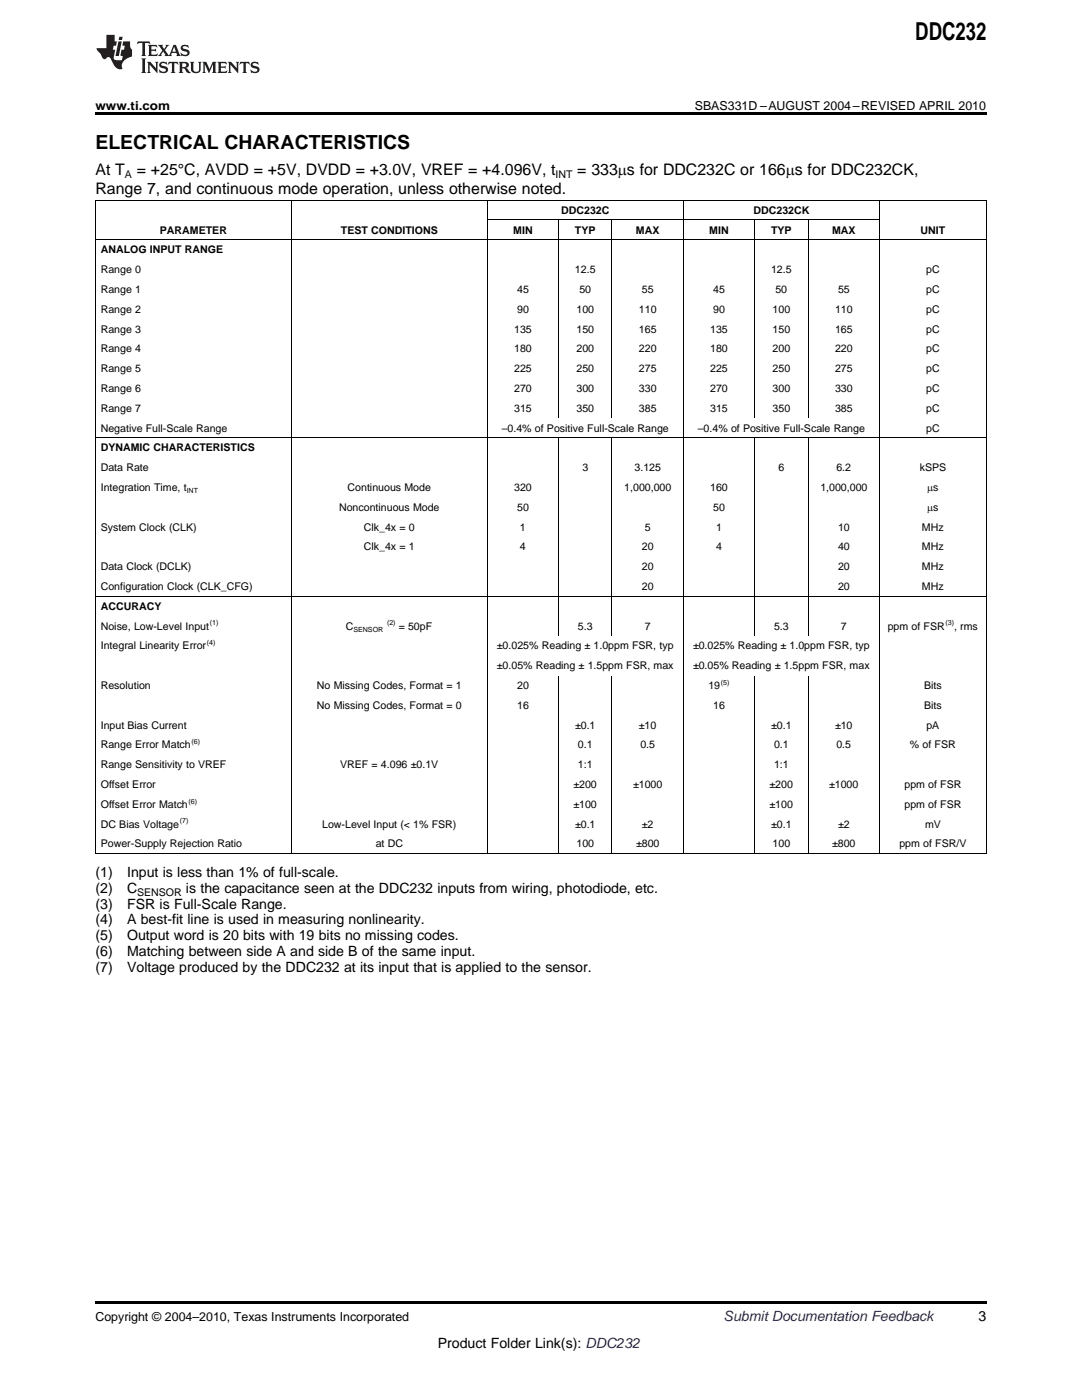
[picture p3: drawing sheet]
<svg xmlns="http://www.w3.org/2000/svg" width="216mm" height="279mm" viewBox="0 0 216 279" stroke-linecap="round" stroke-linejoin="round" font-family="sans-serif">
<defs><g id="words">
<text font-size="4.9" x="182.6" y="7.9">DDC232</text>
<text font-size="3.9" x="19" y="29.7">ELECTRICAL CHARACTERISTICS</text>
<g font-size="3.2">
<text x="19" y="34.9">At T</text>
<text x="27.3" y="34.9">= +25°C, AVDD = +5V, DVDD = +3.0V, VREF = +4.096V, t</text>
<text x="115.2" y="34.9">= 333ms for DDC232C or 166ms for DDC232CK,</text>
<text x="19" y="38.7">Range 7, and continuous mode operation, unless otherwise noted.</text>
</g>
<g font-size="2.8">
<text x="19" y="175">(1)</text>
<text x="19" y="178.2">(2)</text>
<text x="25.4" y="175">Input is less than 1% of full-scale.</text>
<text x="25.4" y="178.2">C</text>
<text x="37.1" y="178.2">is the capacitance seen at the DDC232 inputs from wiring, photodiode, etc.</text>
<text x="19" y="181.3">(3)</text>
<text x="19" y="184.5">(4)</text>
<text x="25.4" y="181.3">FSR is Full-Scale Range.</text>
<text x="25.4" y="184.5">A best-fit line is used in measuring nonlinearity.</text>
<text x="19" y="187.7">(5)</text>
<text x="19" y="190.9">(6)</text>
<text x="25.4" y="187.7">Output word is 20 bits with 19 bits no missing codes.</text>
<text x="25.4" y="190.9">Matching between side A and side B of the same input.</text>
<text x="19" y="194">(7)</text>
<text x="25.4" y="194">Voltage produced by the DDC232 at its input that is applied to the sensor.</text>
<text x="195.3" y="263.6">3</text>
<text x="87.3" y="269">Product Folder Link(s): DDC232</text>
</g>
<text font-size="2.8" fill="#0000c8" x="144.4" y="263.6">Submit Documentation Feedback</text>
<g font-size="2.5">
<text x="19" y="21.9">www.ti.com</text>
<text x="138.6" y="21.9">SBAS331D –AUGUST 2004–REVISED APRIL 2010</text>
<text x="19" y="263.6">Copyright © 2004–2010, Texas Instruments Incorporated</text>
</g>
<g font-size="2.1">
<text x="24.9" y="35.5">A</text>
<text x="110.8" y="35.5">INT</text>
<text x="31.9" y="46.6">PARAMETER</text>
<text x="68" y="46.6">TEST CONDITIONS</text>
<text x="102.4" y="46.6">MIN</text>
<text x="112" y="42.7">DDC232C</text>
<text x="114.7" y="46.6">TYP</text>
<text x="126.9" y="46.6">MAX</text>
<text x="141.5" y="46.6">MIN</text>
<text x="150.4" y="42.7">DDC232CK</text>
<text x="153.8" y="46.6">TYP</text>
<text x="166" y="46.6">MAX</text>
<text x="183.7" y="46.6">UNIT</text>
<text x="20.1" y="50.6">ANALOG INPUT RANGE</text>
<text x="20.1" y="54.5">Range 0</text>
<text x="20.1" y="58.5">Range 1</text>
<text x="103.2" y="58.5">45</text>
<text x="114.7" y="54.5">12.5</text>
<text x="115.6" y="58.5">50</text>
<text x="128.1" y="58.5">55</text>
<text x="142.3" y="58.5">45</text>
<text x="153.8" y="54.5">12.5</text>
<text x="154.7" y="58.5">50</text>
<text x="167.2" y="58.5">55</text>
<text x="184.8" y="54.5">pC</text>
<text x="184.8" y="58.5">pC</text>
<text x="20.1" y="62.4">Range 2</text>
<text x="103.2" y="62.4">90</text>
<text x="115" y="62.4">100</text>
<text x="127.5" y="62.4">110</text>
<text x="142.3" y="62.4">90</text>
<text x="154.2" y="62.4">100</text>
<text x="166.6" y="62.4">110</text>
<text x="184.8" y="62.4">pC</text>
<text x="20.1" y="66.4">Range 3</text>
<text x="20.1" y="70.3">Range 4</text>
<text x="102.6" y="66.4">135</text>
<text x="102.6" y="70.3">180</text>
<text x="115" y="66.4">150</text>
<text x="115" y="70.3">200</text>
<text x="127.5" y="66.4">165</text>
<text x="127.5" y="70.3">220</text>
<text x="141.7" y="66.4">135</text>
<text x="141.7" y="70.3">180</text>
<text x="154.2" y="66.4">150</text>
<text x="154.2" y="70.3">200</text>
<text x="166.6" y="66.4">165</text>
<text x="166.6" y="70.3">220</text>
<text x="184.8" y="66.4">pC</text>
<text x="184.8" y="70.3">pC</text>
<text x="20.1" y="74.3">Range 5</text>
<text x="102.6" y="74.3">225</text>
<text x="115" y="74.3">250</text>
<text x="127.5" y="74.3">275</text>
<text x="141.7" y="74.3">225</text>
<text x="154.2" y="74.3">250</text>
<text x="166.6" y="74.3">275</text>
<text x="184.8" y="74.3">pC</text>
<text x="20.1" y="78.2">Range 6</text>
<text x="20.1" y="82.2">Range 7</text>
<text x="102.6" y="78.2">270</text>
<text x="102.6" y="82.2">315</text>
<text x="115" y="78.2">300</text>
<text x="115" y="82.2">350</text>
<text x="127.5" y="78.2">330</text>
<text x="127.5" y="82.2">385</text>
<text x="141.7" y="78.2">270</text>
<text x="141.7" y="82.2">315</text>
<text x="154.2" y="78.2">300</text>
<text x="154.2" y="82.2">350</text>
<text x="166.6" y="78.2">330</text>
<text x="166.6" y="82.2">385</text>
<text x="184.8" y="78.2">pC</text>
<text x="184.8" y="82.2">pC</text>
<text x="20.1" y="86.1">Negative Full-Scale Range</text>
<text x="100.1" y="86.1">–0.4% of Positive Full-Scale Range</text>
<text x="139.2" y="86.1">–0.4% of Positive Full-Scale Range</text>
<text x="184.8" y="86.1">pC</text>
<text x="20.1" y="90.1">DYNAMIC CHARACTERISTICS</text>
<text x="20.1" y="94.1">Data Rate</text>
<text x="116.2" y="94.1">3</text>
<text x="126.6" y="94.1">3.125</text>
<text x="155.3" y="94.1">6</text>
<text x="166.9" y="94.1">6.2</text>
<text x="183.5" y="94.1">kSPS</text>
<text x="20.1" y="98">Integration Time, t</text>
<text x="67.7" y="102">Noncontinuous Mode</text>
<text x="69.4" y="98">Continuous Mode</text>
<text x="102.6" y="98">320</text>
<text x="103.2" y="102">50</text>
<text x="124.6" y="98">1,000,000</text>
<text x="141.7" y="98">160</text>
<text x="142.3" y="102">50</text>
<text x="163.7" y="98">1,000,000</text>
<text x="185" y="98">ms</text>
<text x="185" y="102">ms</text>
<text x="20.1" y="105.9">System Clock (CLK)</text>
<text x="72.6" y="105.9">Clk_4x = 0</text>
<text x="103.8" y="105.9">1</text>
<text x="128.7" y="105.9">5</text>
<text x="142.9" y="105.9">1</text>
<text x="167.2" y="105.9">10</text>
<text x="184" y="105.9">MHz</text>
<text x="20.1" y="113.8">Data Clock (DCLK)</text>
<text x="72.6" y="109.9">Clk_4x = 1</text>
<text x="103.8" y="109.9">4</text>
<text x="128.1" y="109.9">20</text>
<text x="128.1" y="113.8">20</text>
<text x="142.9" y="109.9">4</text>
<text x="167.2" y="109.9">40</text>
<text x="167.2" y="113.8">20</text>
<text x="184" y="109.9">MHz</text>
<text x="184" y="113.8">MHz</text>
<text x="20.1" y="117.8">Configuration Clock (CLK_CFG)</text>
<text x="128.1" y="117.8">20</text>
<text x="167.2" y="117.8">20</text>
<text x="184" y="117.8">MHz</text>
<text x="20.1" y="121.7">ACCURACY</text>
<text x="20.1" y="125.7">Noise, Low-Level Input</text>
<text x="69" y="125.7">C</text>
<text x="79.6" y="125.7">= 50pF</text>
<text x="115.3" y="125.7">5.3</text>
<text x="128.7" y="125.7">7</text>
<text x="154.4" y="125.7">5.3</text>
<text x="167.8" y="125.7">7</text>
<text x="177.1" y="125.7">ppm of FSR</text>
<text x="190.4" y="125.7">, rms</text>
<text x="20.1" y="129.6">Integral Linearity Error</text>
<text x="99.2" y="129.6">±0.025% Reading ± 1.0ppm FSR, typ</text>
<text x="138.3" y="129.6">±0.025% Reading ± 1.0ppm FSR, typ</text>
<text x="20.1" y="137.5">Resolution</text>
<text x="63.3" y="137.5">No Missing Codes, Format = 1</text>
<text x="99.2" y="133.6">±0.05% Reading ± 1.5ppm FSR, max</text>
<text x="103.2" y="137.5">20</text>
<text x="138.3" y="133.6">±0.05% Reading ± 1.5ppm FSR, max</text>
<text x="141.4" y="137.5">19</text>
<text x="184.4" y="137.5">Bits</text>
<text x="63.3" y="141.5">No Missing Codes, Format = 0</text>
<text x="103.2" y="141.5">16</text>
<text x="142.3" y="141.5">16</text>
<text x="184.4" y="141.5">Bits</text>
<text x="20.1" y="145.4">Input Bias Current</text>
<text x="20.1" y="149.4">Range Error Match</text>
<text x="114.8" y="145.4">±0.1</text>
<text x="115.3" y="149.4">0.1</text>
<text x="127.5" y="145.4">±10</text>
<text x="127.8" y="149.4">0.5</text>
<text x="153.9" y="145.4">±0.1</text>
<text x="154.4" y="149.4">0.1</text>
<text x="166.6" y="145.4">±10</text>
<text x="166.9" y="149.4">0.5</text>
<text x="181.6" y="149.4">% of FSR</text>
<text x="184.9" y="145.4">pA</text>
<text x="20.1" y="153.3">Range Sensitivity to VREF</text>
<text x="67.9" y="153.3">VREF = 4.096 ±0.1V</text>
<text x="115.3" y="153.3">1:1</text>
<text x="154.4" y="153.3">1:1</text>
<text x="20.1" y="157.3">Offset Error</text>
<text x="20.1" y="161.2">Offset Error Match</text>
<text x="114.4" y="157.3">±200</text>
<text x="114.4" y="161.2">±100</text>
<text x="126.3" y="157.3">±1000</text>
<text x="153.6" y="157.3">±200</text>
<text x="153.6" y="161.2">±100</text>
<text x="165.5" y="157.3">±1000</text>
<text x="180.5" y="157.3">ppm of FSR</text>
<text x="180.5" y="161.2">ppm of FSR</text>
<text x="20.1" y="165.2">DC Bias Voltage</text>
<text x="64.3" y="165.2">Low-Level Input (&lt; 1% FSR)</text>
<text x="114.8" y="165.2">±0.1</text>
<text x="128.1" y="165.2">±2</text>
<text x="153.9" y="165.2">±0.1</text>
<text x="167.2" y="165.2">±2</text>
<text x="184.6" y="165.2">mV</text>
<text x="20.1" y="169.1">Power-Supply Rejection Ratio</text>
<text x="75" y="169.1">at DC</text>
<text x="115" y="169.1">100</text>
<text x="126.9" y="169.1">±800</text>
<text x="154.2" y="169.1">100</text>
<text x="166.1" y="169.1">±800</text>
<text x="179.5" y="169.1">ppm of FSR/V</text>
<text x="27.3" y="178.7">SENSOR</text>
</g>
<g font-size="1.4">
<text x="37.3" y="98.4">INT</text>
<text x="41.9" y="124.8">(1)</text>
<text x="77.2" y="124.8">(2)</text>
<text x="188.7" y="124.8">(3)</text>
<text x="41.3" y="128.8">(4)</text>
<text x="70.5" y="126.1">SENSOR</text>
<text x="143.9" y="136.7">(5)</text>
<text x="38.2" y="148.5">(6)</text>
<text x="37.6" y="160.4">(6)</text>
<text x="35.9" y="164.3">(7)</text>
</g>
</g></defs>
<g fill="#231f20">
<path d="M27.5 8.3l-.1 .5 .4-.2h.6v.1v2.1l-.2 .4h1l-.3-.4v-2.1l.1-.1h.5l.5 .2-.2-.5zM29.5 9l.2 .3v1.5l-.2 .4h1.8l.2-.6a1.04 1.04 0 0 1-1.3 .2v-.7h.6l.3 .2v-.6l-.3 .2h-.6v-.6l.8-.1 .4 .3-.2-.5zM31.5 9l.9 1.1-.9 1.1h.8l-.2-.2 .5-.7 .4 .7-.2 .2h1.5l-.1-.2 .1-.4h.9l.1 .4-.2 .2h1l-.3-.3-.7-1.9h-.5l-.9 2-.8-1 .9-1h-.8l.1 .3-.3 .5-.4-.6 .2-.2zM34.7 9.3l.4 1h-.7zM36.3 9.1a.63 .63 0 0 0-.2 .7 .63 .63 0 0 0 .6 .4l.6 .2 .1 .2a.75 .75 0 0 1-.7 .4 .75 .75 0 0 1-.6-.5l.1 .7 .1-.1a1.11 1.11 0 0 0 1.5-.6 1.13 1.13 0 0 0-1.2-.8l-.1-.4a1.04 1.04 0 0 1 1.2 .2l-.2-.5-.1 .1-.5-.2zM28.2 11.7l.2 .3v2.2l-.2 .4h1l-.3-.4v-2.2l.3-.3zM29.3 12.3l.3 .4v1.5l-.3 .4h.8l-.2-.4v-1.3l1.5 1.7v-1.9l.2-.4h-.7l.2 .4v.9l-1.1-1.3zM32 12.5a.62 .62 0 0 0-.2 .7 .62 .62 0 0 0 .6 .4l.6 .1 .1 .3a.76 .76 0 0 1-.7 .3 .76 .76 0 0 1-.6-.4l.1 .7 .1-.1a1.11 1.11 0 0 0 1.5-.6 1.13 1.13 0 0 0-1.2-.8l-.1-.4a1.04 1.04 0 0 1 1.2 .2l-.2-.6-.1 .1-.5-.1zM33.7 12.3l-.2 .7a.61 .61 0 0 1 .8-.4v1.6l-.2 .4h.9l-.2-.4v-1.6a.63 .63 0 0 1 .8 .4l-.2-.7zM35.6 12.3l.3 .4v1.5l-.3 .4h1l-.2-.2v-.8l.5 .2a.76 .76 0 0 0 1.2 .7l-1-1a.58 .58 0 0 0 .6-.5 .58 .58 0 0 0-.5-.6zM36.4 12.7l.1-.1a.45 .45 0 0 1 .5 .1 .45 .45 0 0 1 .1 .5l-.7 .2zM37.9 12.3l.2 .2a2.17 2.17 0 0 0 .3 1.9 .99 .99 0 0 0 1.6-.6v-1.1l.2-.4h-.7l.2 .2a1.92 1.92 0 0 1-.2 1.8 .6 .6 0 0 1-.9-.5v-1.1l.2-.4zM40.4 12.3l.2 .4v1.5l-.2 .4h.7l-.2-.4v-1.4l.8 1.8 .8-1.8v1.4l-.2 .4h.9l-.2-.4v-1.5l.2-.4h-.8l-.6 1.5-.6-1.5zM43.4 12.3l.2 .4v1.5l-.2 .4h1.8l.2-.6a1.04 1.04 0 0 1-1.3 .2v-.7h.5l.4 .2v-.6l-.4 .2h-.5v-.7h.8l.3 .3-.1-.6zM45.5 12.3l.2 .4v1.5l-.2 .4h.7l-.2-.4v-1.3l1.5 1.7v-1.9l.2-.4h-.7l.2 .4v.9l-1.1-1.3zM47.9 12.3l-.1 .7a.61 .61 0 0 1 .8-.4v1.6l-.3 .4h1l-.3-.4 .1-1.6a.63 .63 0 0 1 .7 .4l-.1-.7zM50.2 12.5a.62 .62 0 0 0-.2 .7 .62 .62 0 0 0 .6 .4l.6 .1 .2 .3a.76 .76 0 0 1-.8 .3 .76 .76 0 0 1-.6-.4l.1 .7 .2-.1a1.11 1.11 0 0 0 1.5-.6 1.13 1.13 0 0 0-1.3-.8l-.1-.4a1.04 1.04 0 0 1 1.2 .2l-.1-.6-.2 .1-.5-.1z"/>
<path d="M21.2 7v2.6h-1.9l.1 .4 .7 .9a.91 .91 0 0 0 1 .9 .56 .56 0 0 1 .5-.4 .56 .56 0 0 1 .5 .3l.4 .8a1.53 1.53 0 0 0 1.9 1.2 1.54 1.54 0 0 1 1-2.1l.9-.3v-1.4a1.52 1.52 0 0 1-.3-1.6h-1.4l-.2 .8h.5l-.2 .8h-.4l-.2 1v.2l.4 .1-.2 .8a1.93 1.93 0 0 1-1.6-.2l.3-1.9h-.5l.2-.8h.4l.2-.8h-.4v-1.3zM23.6 8.3l-.6 2.9h.7l.6-2.9zM23.8 7.3l-.1 .7h.6l.2-.7z"/>
</g>
<path d="M19 22.5h177.8v.5h-177.8zM19 259.7h177.8v.5h-177.8z" fill="#000"/>
<g fill="none" stroke="#000" stroke-width=".2">
<path d="M19 40h177.8M19 47.9h177.8M19.1 40v130.4M58.1 40v130.4M97.2 40v130.4M97.3 43.9h78.2M111.4 44v39.5M122.1 44v39.5M136.3 40v130.4M150.5 44v39.5M161.2 44v39.5M175.5 40v130.4"/>
<path d="M196.8 40v130.4M19 87.4h177.8M111.4 87.4v39.5M122.1 87.4v39.5M150.5 87.4v39.5M161.2 87.4v39.5M19 119h177.8M111.4 134.8v35.6M122.1 134.8v35.6M150.5 134.8v35.6M161.2 134.8v35.6M19 170.3h177.8"/>
</g>
<use href="#words"/>
</svg>
